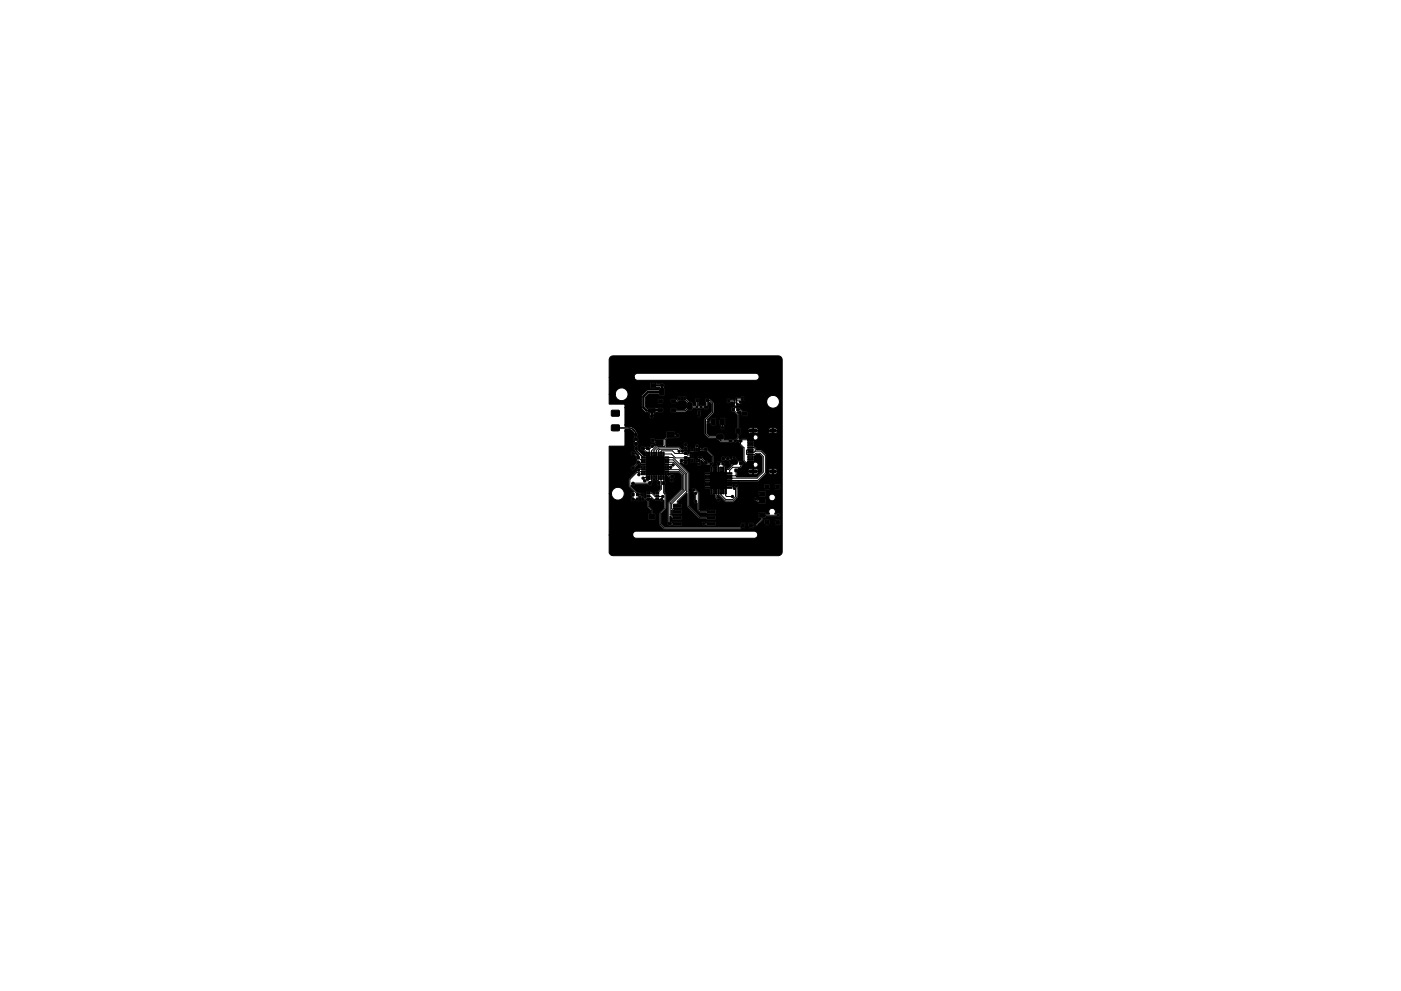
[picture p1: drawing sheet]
<svg xmlns="http://www.w3.org/2000/svg" width="297mm" height="210mm" viewBox="0 0 297 210" stroke-linecap="round" stroke-linejoin="round" font-family="sans-serif">
<g fill="#000" stroke="#000" stroke-width=".21">
<path d="M129.4 75.7l.6-.2h35a.85 .85 0 0 1 .8 .8v40.8a.84 .84 0 0 1-.8 .8h-35a.84 .84 0 0 1-.9-.9v-3.5h5.1l.1 .5 .6 .2h25a.75 .75 0 0 0 .8-.8 .75 .75 0 0 0-.8-.7h-25l-.6 .2-.1 .6h-5.1v-8.8h.5a1.36 1.36 0 0 0 2 1.3 1.36 1.36 0 0 0 .2-2.3 1.36 1.36 0 0 0-2.1 .8l-.1 .2h-.5l.1-10 3.3-.1v-3.4l1-.1 .4 .2 .5 .6 .1 .9-.1 .6 .2 .3-.2 .3 .1 .7-.1 .7 1 1.2h-.3l-.5-.7a.46 .46 0 0 0-.7-.1 .46 .46 0 0 0-.1 .7 .46 .46 0 0 0 .6 .1l.4 .4 .1 .3a.27 .27 0 0 1 .2 .3 .27 .27 0 0 1-.2 .3l-.1 .4-.5 .5a.47 .47 0 0 0-.6 .4 .47 .47 0 0 0 .6 .6 .47 .47 0 0 0 .4-.6l.5-.6 .6-.3v1l-.7 .1-.1 .6-1.7 1.7v1.6l1 1-.5 .3 .1 1a.45 .45 0 0 0 0 .7 .45 .45 0 0 0 .7-.1l.4 .2h.5l.1-.8a.21 .21 0 0 1-.1-.3 .21 .21 0 0 1 .4 0l.1 .1-.2 .3v.6l.6 .1 .5-.2 .3 .1v1.3l.7 .7v.7l-.5 .1v1.1l.1 .1h1.3l.1-.1v-1.1l-.5-.1v-.9l-.7-.7v-1l.2-.2v-.5l.6 .5 .5 .1 .9-.1 .4 .2 .5-.2v1.6l-1 1.1v2.4l1 1h16.2l.2-.2h.6l.3-.3h.5l.3 .3h.5l.3-.3 .7-.1 .5-.4 4.4 .1 .1-1-.1-.1h-1.1v1h-1v-.9l-.1-.1h-1.1v1h-1.1l.9-1 .1-.4h.4l.2-.4 2.4 .1a.4 .4 0 0 0 .5-.2 .4 .4 0 0 0-.3-.5l-.8 .2a.75 .75 0 0 0 0-1 .75 .75 0 0 0-.9-.2 .77 .77 0 0 0-.3 1.2h-.7l-.1-.4h-1.4v1.1l.5 .1v.2l-1.2 1.2h-.4l-.3-.4h-.7l-.2 .9h-.5v-.7l-.3-.2-.8 .1-.1 .8h-16l-.7-.7v-2.1l1-1.1v-3.1l-.3-.4v-1.4l.2-.3v-.5l-.2-.2 .1-1.1h.4l.7 .5a.48 .48 0 0 0 0 .8 .48 .48 0 0 0 .8-.3l-.1-.4 .1-.2v-.6l-.6-.1-.3 .2v-.5h1.8l.6 .6v2.8l-2.8 2.9v4.7l.2 .3 .5-.1a.21 .21 0 0 1 .3-.2 .21 .21 0 0 1 .1 .3h1.8l.1-.6h4.2l.3 .4 .7-.1 .2 .3 1.8-.1-.1-.9h-1.7l-.2 .3-.3-.1a.41 .41 0 0 0-.4-.1 .41 .41 0 0 0-.3 .3h-4.2l-.1-.4h-1.8a.26 .26 0 0 1-.2 .3 .26 .26 0 0 1-.3-.3h-.2l.1-1.1 .6 .8 1.9-.1-.1-.8h-1.9l-.3-.3v-.8l.3 .1 .1 .6h1.8v-.9h-1.5l-.3-.3 1.8-.1 .1-.8-.7-.1-.1-.3 1.8-1.8 .1 2.8 2.5 2.5 1.6 .1 .2 .2 1.8-.1v-.7l-.2-.1h-1.6l-.2 .2h-1.4l-2.3-2.3v-3.4h.5l.2 .4 .4 .1-.1 .4 .2 .2v1l-.2 .5 .3 .3h.4v1.4l.5 .5 1.5 .1 .2 .2 1.8-.1-.1-.8h-1.7l-.2 .2h-1.3l-.2-.2v-3.7l-.7-.6-.4-.2h-.4l-.2 .3h-.5v-3.7l-1.9-2h.4l.5 .4 .6-.1 .1-.6-.8-.1v-.3l.7 .1 .2-.3h.3l.2 .1 .1 .7 1.4 .1v.5l.3 .2 .4-.3-.1-.5 .2-.5 .4 .4 .2 .5 1.1 .1 .3 .2-.2 .3v1l-1.1 .1-.1 3.4 .2 .1 1 .1 .1 1.1 1 .1v.6l.3 .6a.4 .4 0 0 0 .7 .1 .4 .4 0 0 0-.3-.7l-.2-.1v-.5l1.7 1.5h1.7l.7-.7h3.6l.2 .4 .8 .3 .1 .4h1.4l.1-.1v-1.1h-1.5l-.1 .4-.3-.5h2.5a.71 .71 0 0 0 1.1 .5 .71 .71 0 0 0 0-1.2 .71 .71 0 0 0-1.1 .6v.1h-2.5a.41 .41 0 0 0-.7 .1v.1h-3.6l.3-.2v-.3l5.8 .1 .1-1.1-1.5-.1-.1 1.1h-4.3v-1.6h5.5l.1 .1 2.1-.1 .1 .1h1l.1-.1v-.9l-1.2-.1v1h-1v-.9l-.1-.1h-1.1v1h-5.5v-.4a.4 .4 0 0 0-.1-.5 .4 .4 0 0 0-.4-.1l-.3 .5-.3 .1-.1-.6h-1.2l-.1 .9h-3.3v-3.3h3.3v1.8l.2 .1h6.5l1.8-1.7v-.4h.4l.1 .3 .4 .2h1l.4-.3 .1-.2h-.9l-.1 .5h-.1v-.5h-1.3v-.2h2.4l-.2-.3-.4-.2h-.4v.5h-.1v-.5h-.5l-.4 .5h-.4v-3.3l-1.1-1.1h-1v-.4l-.6-.5v-1.2h.3a.56 .56 0 0 0 .6-.5 .56 .56 0 0 0-.4-.6h-.1a.59 .59 0 0 0-.6 .5h-1.1l-.2 .3h-1.6l.1-.9 .4-.2v-.5h1.4l.1 .3 .4 .2h1.3l.4-.5h2.1l.4 .5h1l.4-.2 .2-.3h-1v.5h-.1v-.5h-4v.5h-.2v-.5h-2.4v-.2l7.6-.1-.2-.3-.6-.1-.1 .5h-.1v-.5h-.4l-.4 .1-.1 .4h-2.1l-.3-.4-.7-.1v.5h-.2v-.5h-.5l-.4 .1-.1 .4h-1.4v-.5l-.4-.1v-2.7l-.5-.6 .6-.2 .3 .3v.7l.3 .2 .9-.2v-.7l-.2-.3h-.7l-.8-.8-.7 .2v-.4l.1-.1a.4 .4 0 0 0 .7-.1v-.3a.42 .42 0 0 0 .6-.5h5.1l.1 .3a1.36 1.36 0 0 0 2.1 .8 1.36 1.36 0 0 0-.2-2.3 1.36 1.36 0 0 0-2 1.2h-5.1l.4-.3v-.5l-.2-.2h-.4l-.2 .2h-1l-.1 .4h-.3h-.7l-.2-.2h-.5l-.2 .7 .2 .2h.5l.2-.2h.6v1.1l-.4 .1-.1 .7 .2 .2h.4l.7 .7v2.6l-.4 .2v1.1l.4 .2v.6l-.8 .5-.3-.1-1.7 .1v-1l-.2-.2h-1.3l-.3 .3h-1.3l-.5-.5v-2l.6-.2 .3 .6h.8l.3-.3v-1.1h.6v1.1l.4 .4-.1 .5a.4 .4 0 0 0 .5 .2 .4 .4 0 0 0 .3-.5l-.1-.2 .3-.4v-1.1l-.3-.3h-.7l-.3 .3h-.6l-.3-.3h-.6l-.3 .1-.2 .6-.6-.2 1.5-1.7v-2l-.7-.7-.4-.1-.8 .1 .2 1.3-1.5 .1-.1-.7 .2-.2v-.5l-.8-.1-.1 .6 .2 .2v.5l-.2 .2h-.4l-.3-.8h-.5l-.6-.7-.2-.5h-.5l-.2 .2v.6l.5 .1 .4 .5v.9l-.4 .5h-1.7l-.2-.4-1.1 .1v.7l.1 .1h2.9l.6-.4h.8l.4-.4h2.2l.2 .3h.6l.2-.3v-1.2l.2-.1 .4 .4v1.6l-1.5 1.5 .1 3.4 .7 .8h1.6l.2 .3 .5 .1 .5 .4 2.3 .1 .3-.1 .4 .2 .3-.2 .1-.3 .2-.2 .3 1.1 .7 .7 .1 2.7 .9 .7h1l.2 .3a.56 .56 0 0 0 .9 .2l.1-.3-.1-.4-.3-.3-.4 .1-.1-1.3 .6-.4h.6l.6 .6v3l-1.2 1.2h-4.2l.1-.9 .2-.2h2.1l.1 .3 .4 .2h1.3l.4-.5h-1v.5h-.2v-.5h-3.1v-.2h4.3l-.3-.4-.7-.1v.5h-.2v-.5h-.5l-.4 .2-.1 .3h-2.1v-.5h.5l.3-.4 .3-.5-.1-.5-1-.2-.2-.4-.3-.1v-.4l-.3-.2-.4 .1-.1 .5-.4 .1v-.2a.52 .52 0 0 0-1-.1l-.2-.2-.6 .1-.1 .5 .2 .3h.5l.2-.2 .5 .2 .4-.1v.7l.3 .3-.6 .7h-.2l-.1-.4-.5-.1 .2-.3v-.4l-.2-.3h-.5l-.3 .2-.2-.1h-.5l-.2 .2v.3l.2 .4h-1.2l.4-.7v-1.6l-1.2-1.2-.2-.5-.5-.1-.3 .3h-.5l-.1-.1-.4-.1v-.4a.4 .4 0 0 0-.5-.3 .4 .4 0 0 0-.2 .5v.2l-.9 .1-.1 .7-.2 .1-.1 .5h-.2l-.2-.5-.6-.2h.6l.2-.3-.1-1.2a.46 .46 0 0 0-.7-.1 .46 .46 0 0 0 0 .7l-.2 .6h-.3l-.5-.5h-2.9v-1.4l.4-.4 1.3-.1 .1-.5 .4 .5 .7-.1v-.7l-1.1-.1-.2-.6-1.5 .1-.1 1.2-.4 .5h-1.7l-.1 .5-.3-.7h-.7l-.1 .7 1.1 .5-.1 .4-.2-.2a.45 .45 0 0 0-.6-.2 .45 .45 0 0 0-.2 .5h-.8l-.2 .2-.4-.2-.6 .1v.6l.5 .2 .4 .5v.7h-.3l-1.2-1.3-.1-.9 .1-.6-.2-.3 .2-.3-.2-.6 .1-.9-.4-.6-.6-.6-1.7-.3v-3.9h3.5l.8 .9 1 .4v.3a.45 .45 0 0 0 .4 .7 .45 .45 0 0 0 .4-.7h9.2l.2 .4 .2 .1 .4-.3v-1l-.1-.2-.7 .1v.9h-9.2v-.3l.5-.4h1.5v-.8l-2.9-.2-.5 .3-.4-.4v-.9h2.6l.1 .1 2.7-.1 .1 .1h1l1.2-.7v-.6l-.6-.1-.2 .1v.5l-.2 .1-.2-.2-1.1 .1v.7h-1.6v-.6l-.1-.2-1.1 .1v.7h-2.6v-1.1l.8-.8h2l.4 .5h.8l.2-.3v-1.1l-.3-.5a.46 .46 0 0 0 .1-.6 .46 .46 0 0 0-.6-.2h-1l-.2-.2-1.1 .1v1.2h1.2l.1-.3 .7 .2-.3 .4-2.4 .1-1.1 1.1-.1 2.6h-3.5v-.8h-3.3v-2.1h1.2l.2 .7a1.36 1.36 0 0 0 2.2 .2 1.36 1.36 0 0 0-.5-2.1 1.36 1.36 0 0 0-1.9 1.2h-1.2v-3.6h5.3l.3 .6 .4 .1h25a.75 .75 0 0 0 .8-.8 .75 .75 0 0 0-.8-.7h-25l-.6 .2-.1 .6h-5.3v-3.7zM129.6 95.9h1v1h-1zM129.7 87.1h1.6v1.2h-1.6zM129.7 90.2h1.6v1.2h-1.6zM133.7 94.9h.4v.5h-.4zM134.6 92h.5v.5h-.5zM134.1 96.8h.5v.6h-.5zM134.1 97.8h.5v.6h-.5zM134.5 93h.6v.5h-.6zM134.5 93.9h.6v.5h-.6zM134.6 94.9h.5v.5h-.5zM135.5 92h.5v.5h-.5z"/>
<path d="M135 96.8h.5v.6h-.5zM135 97.8h.5v.6h-.5zM136 94.9h.6v.5h-.6zM136 93.9h.6v.5h-.6zM136 96.9h.8v.3h-.8zM136 97.4h.8v.3h-.8zM136 97.9h.8v.3h-.8zM136 98.4h.8v.3h-.8zM136 98.9h.8v.3h-.8zM136 99.4h.8v.3h-.8zM137 95.9h.3v.8h-.3zM137.1 94.9h.5v.5h-.5z"/>
<path d="M137.1 93.9h.5v.5h-.5zM137.5 95.9h.3v.8h-.3zM137.5 86.7l1.3-.1 .1 .2v.6l-.2 .2h-1.1l-.1-.3zM137.5 84.8l1.3-.1 .1 .2v.6l-.2 .2h-1.1l-.1-.3zM138 95.9h.3v.8h-.3zM138 81.3h1v1h-1zM138.5 95.9h.3v.8h-.3zM138.1 92.2h.5v.5h-.5zM138.1 93.1h.5v.5h-.5zM139 95.9h.3v.8h-.3zM139.2 93.3h1.4v1.2h-1.4zM139.2 91.6h1.4v1.2h-1.4z"/>
<path d="M139.5 95.9h.3v.8h-.3zM139.5 84.8h.9v.6h-.9zM139.5 86.7h.9v.6h-.9zM139.9 82.5l.7-.1 .2 .2v1l-.1 .3h-.6l-.2-.2zM140 95.9h.3v.8h-.3zM137 96.9h3.8v3.8l-3.8 .1zM140.5 95.9h.3v.8h-.3zM141.4 93.3h1.4v1.2h-1.4zM141.4 91.6h1.4v1.2h-1.4zM141.8 82.5l.7-.1 .2 .2v1l-.1 .3h-.6l-.2-.2zM141 99.4h.8v.3h-.8zM141 98.9h.8v.3h-.8z"/>
<path d="M141 98.4h.8v.3h-.8zM141 97.9h.8v.3h-.8zM141 97.4h.8v.3h-.8zM141 96.9h.8v.3h-.8zM142.3 86.7h.9v.6h-.9zM142.3 85.7h.9v.6h-.9zM142.3 84.8h.9v.6h-.9zM143.4 93.2h.5v.4h-.5zM143.4 92.2h.5v.5h-.5zM143.9 84.3h.4v.5h-.4zM143.9 85.5l.7-.1 .2 .2v1l-.1 .3h-.6l-.2-.2zM145.1 97.9h.6v.5h-.6z"/>
<path d="M145.1 96.9h.6v.5h-.6zM144.9 84.3h.4v.5h-.4zM145.1 94.9h.6v.5h-.6zM145.1 95.9h.6v.5h-.6zM145.8 85.5l.7-.1 .2 .2v1l-.1 .3h-.6l-.2-.2zM146.3 95.9h.6v.3h-.6zM146.3 96.4h.6v.3h-.6zM146.3 96.9h.6v.3h-.6zM146.6 97.4h.3v.6h-.3zM146.6 95.1h.3v.6h-.3zM147.1 97.4h.3v.6h-.3zM147.1 95.1h.3v.6h-.3z"/>
<path d="M147.6 84.7h.6v.5h-.6zM147.6 86.1h.4v.5h-.4zM147.6 97.4h.3v.6h-.3zM147.6 95.1h.3v.6h-.3zM147.9 87.3h.6v.4h-.6zM148.4 86.1h.4v.5h-.4zM148.1 97.4h.3v.6h-.3zM148.1 95.1h.3v.6h-.3zM148.1 96.9h.6v.3h-.6zM148.1 96.4h.6v.3h-.6zM148.1 95.9h.6v.3h-.6zM147 95.8h1.4l.2-.2 1.1 .1 1.2 1.1v1.2l-.8 .2-.1-.4-.5-.1-.8-1-.7 .1-.1 .5h-.8z"/>
<path d="M149.3 97.9h.6v.5h-.6zM149.3 96.9h.6v.5h-.6zM149.4 87.2h.6v.5h-.6zM149.4 86.2h.6v.5h-.6zM149.6 84.7h.6v.5h-.6zM149.3 95h.6v.5h-.6zM149.3 96h.6v.5h-.6zM150.7 99.1h.3v1h-.3zM151.2 99.1h.3v1h-.3zM150.8 88.8l.7-.1 .2 .2 .1 1-.2 .3h-.6l-.2-.2zM151.7 99.1h.3v1h-.3zM152.1 98.1h.5v.5h-.5z"/>
<path d="M152.1 97.1h.5v.5h-.5zM152 94.2l1.2-.1 .2 .2v.6l-.3 .2h-1l-.2-.3zM152 92.3l1.2-.1 .2 .2v.6l-.3 .2h-1l-.2-.3zM152.2 99.1h.3v1h-.3zM152.7 99.1h.3v1h-.3zM153.2 99.1h.3v1h-.3zM153.1 97.1h.5v.5h-.5zM153.1 98.1h.5v.5h-.5zM152.7 88.8l.7-.1 .2 .2 .1 1-.2 .3h-.6l-.2-.2zM153.2 84.8h.5v.5h-.5zM153.7 99.1h.3v1h-.3zM154.6 93.3h.6v.5h-.6z"/>
<path d="M154.2 84.8h.5v.5h-.5zM154.9 97.6l1.3-.1 .1 .2v.6l-.2 .2h-1.1l-.1-.3zM154.9 95.7l1.3-.1 .1 .2v.6l-.2 .2h-1.1l-.1-.3zM155.2 86.6h.5v.6h-.5zM155.8 99.5h.5v.6h-.5zM156.7 93.3h.6v.5h-.6zM156.2 86.6h.5v.6h-.5zM156.8 99.5h.5v.6h-.5zM156.8 98.1h.6v.4h-.6zM156.8 97.1h.6v.5h-.6zM156 90.9h1v1h-1zM157.2 84.4h.5v.5h-.5z"/>
<path d="M157.4 85.8h.8v.8h-.8zM157.4 87.4h.8v.8h-.8zM158.2 84.4h.5v.5h-.5zM158.5 96.8h1.2v.3h-1.2zM158.5 95.8h1.2v.3h-1.2zM158.5 95.3h1.2v.3h-1.2zM158.5 94.3h1.2v.3h-1.2zM158.5 93.8h1.2v.3h-1.2zM158.5 94.8h1.2v.3h-1.2zM158.5 96.3h1.2v.3h-1.2zM158.5 97.3h1.2v.3h-1.2zM158.5 97.8h1.2v.6h-1.2z"/>
<path d="M158.5 93h1.2v.6h-1.2zM158.5 92.2h1.2v.6h-1.2zM158.5 98.6h1.2v.6h-1.2zM130.2 109.1h1.2v1h-1.2zM134 104.6h.4v.6h-.4zM135 105.7h.4v.5h-.4zM135 104.6h.4v.6h-.4zM136 105.7h.4v.5h-.4zM135.9 104.7h.6v.5h-.6zM135.9 103.7h.6v.5h-.6zM136 99.9h.8v.3h-.8zM136 100.4h.8v.3h-.8z"/>
<path d="M137 100.9h.3v.8h-.3zM137 96.9h3.8v3.8h-3.8zM137.5 100.9h.3v.8h-.3zM137.6 102.2h.5v.6h-.5zM137.5 109.1h1.3v1h-1.3zM137.1 104.4h.7v.4h-.7zM137.1 105.1h.7v.4h-.7zM137.1 105.7h.7v.4h-.7zM138 100.9h.3v.8h-.3zM138.5 100.9h.3v.8h-.3zM138.5 102.2h.5v.6h-.5zM133.8 102.9a.55 .55 0 0 0 .9-.2h2.6l.3 .3h.4l.2-.3 .2-.8h1l-.1 .9 .2 .2h.5v.7l-.6 .6h-.5l-.1 .6-.5-.5-1.2-.1-.1 1.3-.3 .1-.3-.3 .3-.3-.2-.6h-.5l-.3 .2-.2-.2-.5-.1-1.2-1.2z"/>
<path d="M139 100.9h.3v.8h-.3zM139.5 100.9h.3v.8h-.3zM139 105.7h.7v.4h-.7zM139 105.1h.7v.4h-.7zM139 104.4h.7v.4h-.7zM139.5 102.2h.4v.6h-.4zM140 100.9h.3v.8h-.3zM140.5 100.9h.3v.8h-.3zM140.5 102.2h.4v.6h-.4zM140.8 110.8h.5v.6h-.5zM141 100.4h.8v.3h-.8zM141 99.9h.8v.3h-.8z"/>
<path d="M142.3 100.8h.5v.5h-.5zM141.8 110.8h.4v.6h-.4zM142.8 107h1.6v.6h-1.6zM142.8 108.2h1.6v.7h-1.6zM142.8 109.5h1.6v.7h-1.6zM142.8 110.8h1.6v.6h-1.6zM143.2 100.8h.5v.5h-.5zM149.5 100.3h1v.3h-1zM149.5 100.8h1v.3h-1zM149.5 101.3h1v.3h-1zM149.5 101.8h1v.3h-1zM149.5 102.3h1v.3h-1z"/>
<path d="M149.5 102.8h1v.3h-1zM149.5 103.3h1v.3h-1zM150 110.8h1.6v.6h-1.6zM150 109.5h1.6v.7h-1.6zM150 108.2h1.6v.7h-1.6zM150 107h1.6v.6h-1.6zM150.7 103.8h.3v1h-.3zM151.2 103.8h.3v1h-.3zM151.7 103.8h.3v1h-.3zM152.2 103.8h.3v1h-.3zM152.7 103.8h.3v1h-.3zM153.2 103.8h.3v1h-.3z"/>
<path d="M153.7 103.8h.3v1h-.3zM150.7 100.3h3.3v3.3h-3.3zM154.2 103.3h1v.3h-1zM154.2 102.8h1v.3h-1zM154.2 102.3h1v.3h-1zM154.2 101.8h1v.3h-1zM154.2 101.3h1v.3h-1zM154.2 100.8h1v.3h-1zM154.2 100.3h1v.3h-1zM157.2 111.1h.7v.8h-.7zM158.8 111.1h.7v.8h-.7zM161 104.3h1.3v.9h-1.3z"/>
<path d="M161 105.8h1.3v.9h-1.3zM161 108.8h1.3v.9h-1.3zM162.2 102.8h.8v.8h-.8zM162.2 110.4h.8v.8h-.8zM164.3 102.8h1v.8h-1zM164.3 110.4h1v.8h-1z"/>
<circle cx="132.8" cy="91.4" r=".25"/>
<circle cx="132.8" cy="90.1" r=".25"/>
<circle cx="133.2" cy="91.4" r=".25"/>
<circle cx="133.2" cy="90.2" r=".25"/>
<circle cx="133.8" cy="91.6" r=".25"/>
<circle cx="133.8" cy="90.2" r=".25"/>
<circle cx="134.1" cy="92" r=".25"/>
<circle cx="134.2" cy="99.3" r=".3"/>
<circle cx="134.2" cy="96.2" r=".3"/>
<circle cx="134.3" cy="90.4" r=".25"/>
<circle cx="134.7" cy="90.7" r=".25"/>
<circle cx="135" cy="86.2" r=".25"/>
<circle cx="135" cy="82.2" r=".25"/>
<circle cx="135" cy="84.2" r=".25"/>
<circle cx="135" cy="88.2" r=".25"/>
<circle cx="135" cy="91.1" r=".25"/>
<circle cx="135.3" cy="91.6" r=".25"/>
<circle cx="135.4" cy="99.7" r=".25"/>
<circle cx="138" cy="98.8" r=".25"/>
<circle cx="138" cy="99.8" r=".25"/>
<circle cx="138.2" cy="88.3" r=".3"/>
<circle cx="138.3" cy="94.6" r=".3"/>
<circle cx="139" cy="98.8" r=".25"/>
<circle cx="139" cy="99.8" r=".25"/>
<circle cx="139" cy="97.6" r=".25"/>
<circle cx="139" cy="84.2" r=".25"/>
<circle cx="140" cy="98.8" r=".25"/>
<circle cx="140" cy="99.8" r=".25"/>
<circle cx="140" cy="97.6" r=".25"/>
<circle cx="140" cy="88.2" r=".25"/>
<circle cx="140.4" cy="81.7" r=".3"/>
<circle cx="142" cy="84.2" r=".25"/>
<circle cx="142" cy="88.2" r=".25"/>
<circle cx="142.2" cy="99.1" r=".25"/>
<circle cx="142.7" cy="98.6" r=".25"/>
<circle cx="144" cy="95.7" r=".25"/>
<circle cx="144" cy="82.2" r=".25"/>
<circle cx="144" cy="88.2" r=".25"/>
<circle cx="144.5" cy="97.7" r=".3"/>
<circle cx="144.7" cy="95.7" r=".25"/>
<circle cx="145.3" cy="86.1" r=".25"/>
<circle cx="145.4" cy="94.3" r=".3"/>
<circle cx="146" cy="82.2" r=".25"/>
<circle cx="146" cy="84.2" r=".25"/>
<circle cx="146" cy="88.2" r=".25"/>
<circle cx="147.8" cy="94.6" r=".25"/>
<circle cx="148.2" cy="88.1" r=".25"/>
<circle cx="148.2" cy="98.4" r=".25"/>
<circle cx="149.7" cy="88.1" r=".25"/>
<circle cx="150.1" cy="89.5" r=".25"/>
<circle cx="150.5" cy="96.9" r=".25"/>
<circle cx="150.8" cy="98.4" r=".25"/>
<circle cx="153.2" cy="90.7" r=".25"/>
<circle cx="154" cy="94.6" r=".25"/>
<circle cx="154.3" cy="97.3" r=".3"/>
<circle cx="155.6" cy="97" r=".25"/>
<circle cx="155.7" cy="84.6" r=".11"/>
<circle cx="155.7" cy="85.4" r=".11"/>
<circle cx="155.7" cy="85" r=".11"/>
<circle cx="155.9" cy="93.5" r=".25"/>
<circle cx="156.1" cy="84.6" r=".11"/>
<circle cx="156.1" cy="85.4" r=".11"/>
<circle cx="156.1" cy="85" r=".11"/>
<circle cx="156.4" cy="85.8" r=".25"/>
<circle cx="157" cy="85.3" r=".25"/>
<circle cx="157.1" cy="96.1" r=".25"/>
<circle cx="129.5" cy="109.6" r=".25"/>
<circle cx="134.2" cy="102.6" r=".3"/>
<circle cx="134.2" cy="105.9" r=".3"/>
<circle cx="135.4" cy="100.7" r=".25"/>
<circle cx="136.3" cy="101.4" r=".25"/>
<circle cx="136.7" cy="102" r=".25"/>
<circle cx="138.8" cy="103.3" r=".25"/>
<circle cx="140.3" cy="106" r=".25"/>
<circle cx="140.5" cy="105.3" r=".25"/>
<circle cx="142.4" cy="101.8" r=".3"/>
<circle cx="147" cy="103.9" r=".25"/>
<circle cx="147.5" cy="106.4" r=".25"/>
<circle cx="147.5" cy="104.6" r=".25"/>
<circle cx="149.2" cy="111" r=".25"/>
<circle cx="151.1" cy="101.9" r=".25"/>
<circle cx="151.1" cy="100.7" r=".25"/>
<circle cx="151.1" cy="103.2" r=".25"/>
<circle cx="152.3" cy="106" r=".25"/>
<circle cx="152.3" cy="100.7" r=".25"/>
<circle cx="152.3" cy="103.2" r=".25"/>
<circle cx="152.3" cy="101.9" r=".25"/>
<circle cx="153.6" cy="103.2" r=".25"/>
<circle cx="153.6" cy="100.7" r=".25"/>
<circle cx="153.6" cy="101.9" r=".25"/>
<circle cx="155.3" cy="105.3" r=".25"/>
<circle cx="155.7" cy="103.6" r=".25"/>
<circle cx="156.1" cy="103.1" r=".25"/>
<circle cx="156.6" cy="102.5" r=".25"/>
<circle cx="160.2" cy="105.8" r=".25"/>
<circle cx="165" cy="109.2" r=".25"/>
</g>
<path d="M159.1 91.4h1.1M163.5 91.4h.8M159.1 100h1.1M163.5 100h.8" fill="none" stroke="#000" stroke-width=".9"/>
<g fill="none" stroke="#000" stroke-width=".21">
<path d="M134.2 96.2h.2l.9 .9M135.3 98.2l-1.1 1.1M135.3 98.1h1.1M135.6 97.3l.3 .3h.5M136.4 99.6h-.9l-.2 .1M137.3 95.1l.3 .3v.9M138.3 94.6l-.5 .5h-1.5l.9 .9v.3M138.3 93.4l.6 .5h1l-1.7 1.7v.7M140.6 96.3h1.8l.8 .8h2.2M141.4 98.1h1.4l2.5 2.5v3.4l-2.9 2.9v1l.7 .7M141.4 97.6h1.3l2.9 2.8v3.9l-2 2v1M141.4 99.6h2.6l1 1.1v3.2l-2.9 2.8"/>
<path d="M141.4 97.1h1.3l3.2 3.2v7.1l2.4 2.4h2.5M141.4 98.6h1.3M141.4 99.1h.8M143.6 92.4l-.2-.2h-1.3l-1.1 1.1v1.3l-.1 .1h-1.4l-.9 .9v.7M144 95.7l-.4-.4h-3.8l-.2 .2v.8M144.1 84.5l-.6 .6h-.7M144.3 86.1h1M144.5 97.7l.4 .5h.5M144.7 95.7l-.7-.7h-4.3l-.5 .5v.8M145.4 96.2h-2.3l-.6-.6h-2.2l-.1 .7M145.4 96.2l.4 .3h.8M145.4 94.3v.8"/>
<path d="M145.5 97h1.1M147.8 94.6v.8M148.2 87.5v.6M148.2 95.4h1.3M148.2 97.7v.7M148.4 96h1M149.6 95.3l1.5 1.5v1.3l-.3 .3h-.9l-1.4-1.4M149.8 96.2l.7 .7-.2 .3h-.7l-.6-.7h-.6M150.1 89.5h1.1M152.3 98.4v1.2M153.3 98.4v1.2M154.3 97.3h-1"/>
<path d="M154.5 85h1.2M155.6 96.1h1.5v1.2M155.6 98h1.2l.3 .3v.6l-.2 .2h-1.6l-.6 .7v.6M155.6 97v1.5l-1.1 1.1h-.6M155.7 85.4v1.2l-.3 .3 1.2 1.1v4.9l-.7 .6h-1M156.1 99.8v1l-.2 .1h-1.2M156.1 85h.7l.2 .3M156.1 84.6h1.3M156.1 85.4l.3 .4M156.5 86.9h.4l.9 .9M159.1 94.9h.8l.2 .3v.5M159.1 95.4l-.8 .2 .1 .8h1.6l.3-.2h.9l.6 .6v3.4l-1.3 1.2h-5.8"/>
<path d="M159.1 93.3h-1.9l-.2 .2v.7l.8 .8v2.7l.4 .4h.9M160.1 95.7h1.2l1 1v3.6l-1.6 1.6h-6M160.1 95.7l-.2 .2h-.8M129.5 109.6h1.3M134.2 104.9v1M134.2 105.9h.1M134.2 105.9h1M135.2 104.9h1v1h1.3v1.6l.7 .7v1.4M136.4 100.1l-1.4 .1-1.5 1.5v1.5l1.7 1.7M136.4 100.6h-.8l-.1 .1M137.2 101.3l-.9 .1M137.5 105.3h.4l.7 .6 1.7 .1"/>
<path d="M137.5 104.6h.7l.7 .7h.4M137.6 101.3v.4l-.3 .3h-.6M138.2 101.3v.9l-.4 .3-3.6 .1M138.8 102.5v.8M139.4 105.3h1.1M139.6 101.3v1.2M140.2 101.3v2.5l-.9 .8M140.7 101.4v3.2l.3 .2v3l-1 1v2.4l.8 .8h16.2l.5-.5M141.4 100.6l.5 .4h.6l-.1 .8M141.4 100.1h2.6l.7 .7v3l-2.9 2.8v4.3l.2 .2h1.6M142.1 106.7v2.5l.6 .6h.9M142.1 106.7h.1"/>
<path d="M147 103.9h.5l.5 .6v3.7l.4 .4h2.4M147.5 104.6v1.8M149.2 111l1.6 .1M151.9 104.3v1.3l.4 .4M153.9 104.3v.8l.1 .2h1.3M154.7 102.4l1.9 .1M155.7 103.6l.2 .2v1.6l-.6 .6h-1.4l-1-1.1v-.6M156.1 103.1l.1 .1v2.3l-.7 .8h-1.7l-1.5-1.4v-.6M160.2 105.8l.4 .5h1M161.6 109.3v.9l-1.3 1.3h-1.1M165 109.2l-3.4 .1"/>
</g>
<path d="M145.1 84.5l1.1 1.2v.4l-1 1h-2.3M146.5 86.4h1.3M147.9 84.9v1.4M148.6 86.4h1M149.7 88.1h.1M149.7 86.4l.2-.2v-1.3h.6l.6 .6v1.9l-1.5 1.5v3.1l.6 .7h2.4v.6l.3 .2h2M149.7 87.5v.6M152.6 94.6h1.4M153.2 89.5v1.2" fill="none" stroke="#000" stroke-width=".25"/>
<path d="M138.3 87h1.7M138.5 81.7h1.9l-.1 1.4h-2.9l-1 1v2.3l.6 .7h1.2v1.2" fill="none" stroke="#000" stroke-width=".5"/>
<path d="M130.5 90.8h3l.5 .2 .7 .8 .1 1.4" fill="none" stroke="#000" stroke-width=".34"/>
<path d="M134.9 94.3l.1 1.3 1.4 1.5" fill="none" stroke="#000" stroke-width=".35"/>
</svg>
